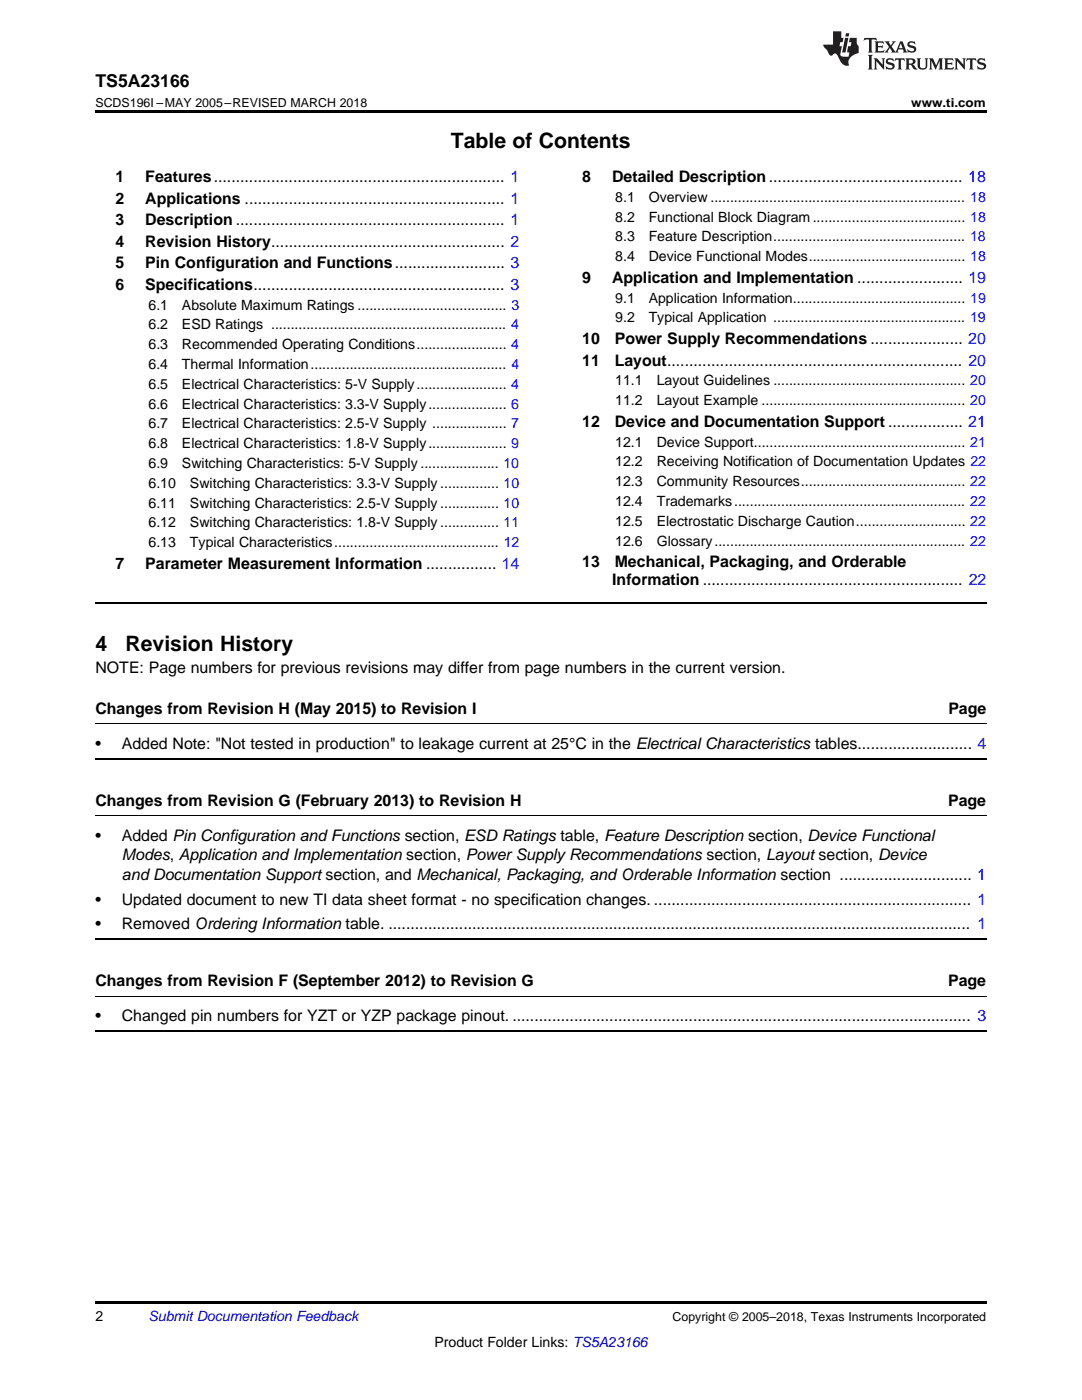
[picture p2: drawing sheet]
<svg xmlns="http://www.w3.org/2000/svg" width="216mm" height="279mm" viewBox="0 0 216 279" stroke-linecap="round" stroke-linejoin="round" font-family="sans-serif">
<defs><g id="words">
<g font-size="4.2">
<text x="90" y="29.6">Table of Contents</text>
<text x="19" y="130">4</text>
<text x="25" y="130">Revision History</text>
</g>
<text font-size="3.5" x="19" y="17.3">TS5A23166</text>
<g font-size="3.2">
<text x="23" y="36.3">1</text>
<text x="23" y="40.6">2</text>
<text x="29" y="36.3">Features.................................................................. 1</text>
<text x="29" y="40.6">Applications ........................................................... 1</text>
<text x="116.2" y="36.3">8</text>
<text x="122.1" y="36.3">Detailed Description............................................ 18</text>
<text x="23" y="44.9">3</text>
<text x="29" y="44.9">Description ............................................................. 1</text>
<text x="23" y="49.2">4</text>
<text x="23" y="53.6">5</text>
<text x="29" y="49.2">Revision History..................................................... 2</text>
<text x="29" y="53.6">Pin Configuration and Functions......................... 3</text>
<text x="23" y="57.9">6</text>
<text x="29" y="57.9">Specifications......................................................... 3</text>
<text x="116.2" y="56.4">9</text>
<text x="122.1" y="56.4">Application and Implementation ........................ 19</text>
<text x="116.2" y="68.7">10</text>
<text x="122.7" y="68.7">Power Supply Recommendations ..................... 20</text>
<text x="116.2" y="73">11</text>
<text x="122.7" y="73">Layout................................................................... 20</text>
<text x="116.2" y="85.2">12</text>
<text x="122.7" y="85.2">Device and Documentation Support ................. 21</text>
<text x="23" y="113.5">7</text>
<text x="29" y="113.5">Parameter Measurement Information ................ 14</text>
<text x="116.2" y="113.2">13</text>
<text x="122.7" y="113.2">Mechanical, Packaging, and Orderable</text>
<text x="122.2" y="116.7">Information ........................................................... 22</text>
<text x="19" y="134.3">NOTE: Page numbers for previous revisions may differ from page numbers in the current version.</text>
<text x="19" y="142.4">Changes from Revision H (May 2015) to Revision I</text>
<text x="189.2" y="142.4">Page</text>
<text x="19" y="149.5">•</text>
<text x="24.3" y="149.5">Added Note: &quot;Not tested in production&quot; to leakage current at 25°C in the Electrical Characteristics tables.......................... 4</text>
<text x="19" y="160.8">Changes from Revision G (February 2013) to Revision H</text>
<text x="189.2" y="160.8">Page</text>
<text x="19" y="167.8">•</text>
<text x="24.3" y="167.8">Added Pin Configuration and Functions section, ESD Ratings table, Feature Description section, Device Functional</text>
<text x="24.3" y="171.7">Modes, Application and Implementation section, Power Supply Recommendations section, Layout section, Device</text>
<text x="24.3" y="175.6">and Documentation Support section, and Mechanical, Packaging, and Orderable Information section .............................. 1</text>
<text x="19" y="180.5">•</text>
<text x="19" y="185.5">•</text>
<text x="24.3" y="180.5">Updated document to new TI data sheet format - no specification changes. ........................................................................ 1</text>
<text x="24.3" y="185.5">Removed Ordering Information table. .................................................................................................................................... 1</text>
<text x="19" y="196.7">Changes from Revision F (September 2012) to Revision G</text>
<text x="189.2" y="196.7">Page</text>
<text x="19" y="203.8">•</text>
<text x="24.3" y="203.8">Changed pin numbers for YZT or YZP package pinout. ........................................................................................................ 3</text>
</g>
<g font-size="2.8">
<text x="122.8" y="40.3">8.1</text>
<text x="129.4" y="40.3">Overview ................................................................. 18</text>
<text x="122.8" y="44.2">8.2</text>
<text x="129.4" y="44.2">Functional Block Diagram....................................... 18</text>
<text x="122.8" y="48.2">8.3</text>
<text x="122.8" y="52.1">8.4</text>
<text x="129.4" y="48.2">Feature Description................................................. 18</text>
<text x="129.4" y="52.1">Device Functional Modes........................................ 18</text>
<text x="29.6" y="61.8">6.1</text>
<text x="29.6" y="65.8">6.2</text>
<text x="36.3" y="61.8">Absolute Maximum Ratings ...................................... 3</text>
<text x="36.3" y="65.8">ESD Ratings ............................................................ 4</text>
<text x="122.8" y="60.4">9.1</text>
<text x="122.8" y="64.3">9.2</text>
<text x="129.4" y="60.4">Application Information............................................ 19</text>
<text x="129.4" y="64.3">Typical Application ................................................. 19</text>
<text x="29.6" y="69.7">6.3</text>
<text x="36.3" y="69.7">Recommended Operating Conditions....................... 4</text>
<text x="29.6" y="73.7">6.4</text>
<text x="29.6" y="77.6">6.5</text>
<text x="36.3" y="73.7">Thermal Information.................................................. 4</text>
<text x="36.3" y="77.6">Electrical Characteristics: 5-V Supply....................... 4</text>
<text x="122.8" y="76.9">11.1</text>
<text x="131" y="76.9">Layout Guidelines ................................................. 20</text>
<text x="29.6" y="81.6">6.6</text>
<text x="36.3" y="81.6">Electrical Characteristics: 3.3-V Supply.................... 6</text>
<text x="122.8" y="80.9">11.2</text>
<text x="131" y="80.9">Layout Example .................................................... 20</text>
<text x="29.6" y="85.5">6.7</text>
<text x="29.6" y="89.5">6.8</text>
<text x="36.3" y="85.5">Electrical Characteristics: 2.5-V Supply ................... 7</text>
<text x="36.3" y="89.5">Electrical Characteristics: 1.8-V Supply.................... 9</text>
<text x="122.8" y="89.1">12.1</text>
<text x="131" y="89.1">Device Support...................................................... 21</text>
<text x="29.6" y="93.4">6.9</text>
<text x="36.3" y="93.4">Switching Characteristics: 5-V Supply .................... 10</text>
<text x="122.8" y="93.1">12.2</text>
<text x="131" y="93.1">Receiving Notification of Documentation Updates 22</text>
<text x="29.6" y="97.4">6.10</text>
<text x="29.6" y="101.3">6.11</text>
<text x="37.9" y="97.4">Switching Characteristics: 3.3-V Supply ............... 10</text>
<text x="37.9" y="101.3">Switching Characteristics: 2.5-V Supply ............... 10</text>
<text x="122.8" y="97">12.3</text>
<text x="122.8" y="101">12.4</text>
<text x="131" y="97">Community Resources.......................................... 22</text>
<text x="131" y="101">Trademarks........................................................... 22</text>
<text x="29.6" y="105.3">6.12</text>
<text x="37.9" y="105.3">Switching Characteristics: 1.8-V Supply ............... 11</text>
<text x="122.8" y="104.9">12.5</text>
<text x="131" y="104.9">Electrostatic Discharge Caution............................ 22</text>
<text x="29.6" y="109.2">6.13</text>
<text x="37.9" y="109.2">Typical Characteristics.......................................... 12</text>
<text x="122.8" y="108.9">12.6</text>
<text x="131" y="108.9">Glossary................................................................ 22</text>
<text x="19" y="263.6">2</text>
<text x="86.7" y="268.9">Product Folder Links: TS5A23166</text>
</g>
<text font-size="2.8" fill="#0000c8" x="29.6" y="263.6">Submit Documentation Feedback</text>
<g font-size="2.5">
<text x="19" y="21.4">SCDS196I –MAY 2005–REVISED MARCH 2018</text>
<text x="181.8" y="21.4">www.ti.com</text>
<text x="134.2" y="263.6">Copyright © 2005–2018, Texas Instruments Incorporated</text>
</g>
</g></defs>
<path d="M19 22h177.8v.5h-177.8zM19 259.7h177.8v.5h-177.8z" fill="#000"/>
<path d="M19 120.4h177.8M19 151.4h177.8M19 187.4h177.8M19 205.7h177.8" fill="none" stroke="#000" stroke-width=".35"/>
<path d="M19 144.5h177.8M19 162.8h177.8M19 198.8h177.8" fill="none" stroke="#000" stroke-width=".2"/>
<g fill="#231f20">
<path d="M172.5 7.6l-.1 .5 .4-.2h.6v.1v2.1l-.2 .4h.9l-.2-.4v-2.1l.1-.1h.5l.5 .2-.2-.5zM174.5 8.3l.2 .3v1.5l-.2 .4h1.8l.2-.6a1.04 1.04 0 0 1-1.3 .2v-.7h.6l.3 .2v-.6l-.3 .2h-.6v-.6l.8-.1 .4 .3-.2-.5zM176.5 8.3l.9 1.1-.9 1.1h.8l-.2-.2 .4-.7 .5 .7-.2 .2h1.5l-.2-.2 .2-.4h.9l.1 .4-.2 .2h1l-.3-.3-.7-1.9h-.5l-.9 2-.8-1 .9-1h-.8l.1 .3-.4 .5-.3-.6 .1-.2zM179.7 8.6l.4 1h-.7zM181.3 8.4a.63 .63 0 0 0-.2 .7 .63 .63 0 0 0 .6 .4l.6 .2 .1 .2a.75 .75 0 0 1-.7 .4 .75 .75 0 0 1-.6-.5l.1 .7 .1-.1a1.11 1.11 0 0 0 1.5-.6 1.13 1.13 0 0 0-1.2-.8l-.1-.4a1.04 1.04 0 0 1 1.2 .2l-.2-.5-.2 .1-.4-.2zM173.2 10.9l.2 .4v2.2l-.2 .4h1l-.3-.4v-2.2l.3-.4zM174.3 11.6l.3 .4v1.5l-.3 .4h.8l-.2-.4v-1.3l1.5 1.7v-1.9l.2-.4h-.7l.2 .4v.9l-1.1-1.3zM177 11.8a.62 .62 0 0 0-.2 .7 .62 .62 0 0 0 .6 .4l.6 .1 .1 .3a.76 .76 0 0 1-.7 .3 .76 .76 0 0 1-.7-.4l.2 .7 .1-.1a1.11 1.11 0 0 0 1.5-.6 1.13 1.13 0 0 0-1.2-.8l-.1-.4a1.04 1.04 0 0 1 1.2 .2l-.2-.6-.2 .1-.5-.1zM178.7 11.6l-.2 .6a.61 .61 0 0 1 .8-.3v1.6l-.2 .4h.9l-.2-.4v-1.6a.63 .63 0 0 1 .7 .3l-.1-.6zM180.6 11.6l.3 .4v1.5l-.3 .4h1l-.2-.2-.1-.8 .6 .2a.76 .76 0 0 0 1.2 .7l-1-1a.58 .58 0 0 0 .6-.5 .58 .58 0 0 0-.5-.6zM181.4 11.9h.1a.45 .45 0 0 1 .5 .1 .45 .45 0 0 1 .1 .5l-.8 .2zM182.9 11.6l.2 .2a2.17 2.17 0 0 0 .3 1.9 .99 .99 0 0 0 1.6-.6v-1.1l.2-.4h-.7l.2 .2a1.92 1.92 0 0 1-.2 1.8 .6 .6 0 0 1-.9-.5v-1.1l.2-.4zM185.4 11.6l.2 .4v1.5l-.2 .4h.7l-.2-.4v-1.4l.8 1.8 .8-1.8v1.4l-.2 .4h.9l-.2-.4v-1.5l.2-.4h-.8l-.6 1.5-.6-1.5zM188.4 11.6l.2 .4v1.5l-.2 .4h1.8l.1-.6a1.04 1.04 0 0 1-1.2 .1v-.6h.5l.4 .2v-.6l-.4 .2h-.5v-.7h.8l.3 .3-.1-.6zM190.5 11.6l.2 .4v1.5l-.2 .4h.7l-.2-.4v-1.3l1.5 1.7v-1.9l.2-.4h-.7l.2 .4v.9l-1.1-1.3zM192.9 11.6l-.1 .6a.61 .61 0 0 1 .7-.3l.1 1.6-.3 .4h1l-.3-.4 .1-1.6a.63 .63 0 0 1 .7 .3l-.1-.6zM195.2 11.8a.62 .62 0 0 0-.2 .7 .62 .62 0 0 0 .6 .4l.6 .1 .1 .3a.76 .76 0 0 1-.7 .3 .76 .76 0 0 1-.6-.4l.1 .7 .1-.1a1.11 1.11 0 0 0 1.6-.6 1.13 1.13 0 0 0-1.3-.8l-.1-.4a1.04 1.04 0 0 1 1.2 .2l-.1-.6-.2 .1-.5-.1z"/>
<path d="M166.2 6.3v2.6h-1.9v.4l.8 .9a.91 .91 0 0 0 1 .8 .56 .56 0 0 1 .5-.3 .56 .56 0 0 1 .5 .3l.4 .8a1.53 1.53 0 0 0 1.9 1.2 1.54 1.54 0 0 1 1-2.1l.9-.3v-1.4a1.52 1.52 0 0 1-.4-1.6h-1.3l-.2 .8h.5l-.2 .8h-.5l-.1 1v.2l.4 .1-.2 .8a1.93 1.93 0 0 1-1.6-.3l.3-1.8h-.5l.2-.8h.4l.2-.8h-.4v-1.3zM168.6 7.6l-.6 2.9h.7l.6-2.9zM168.8 6.6l-.1 .7h.6l.2-.7z"/>
</g>
<use href="#words"/>
</svg>
